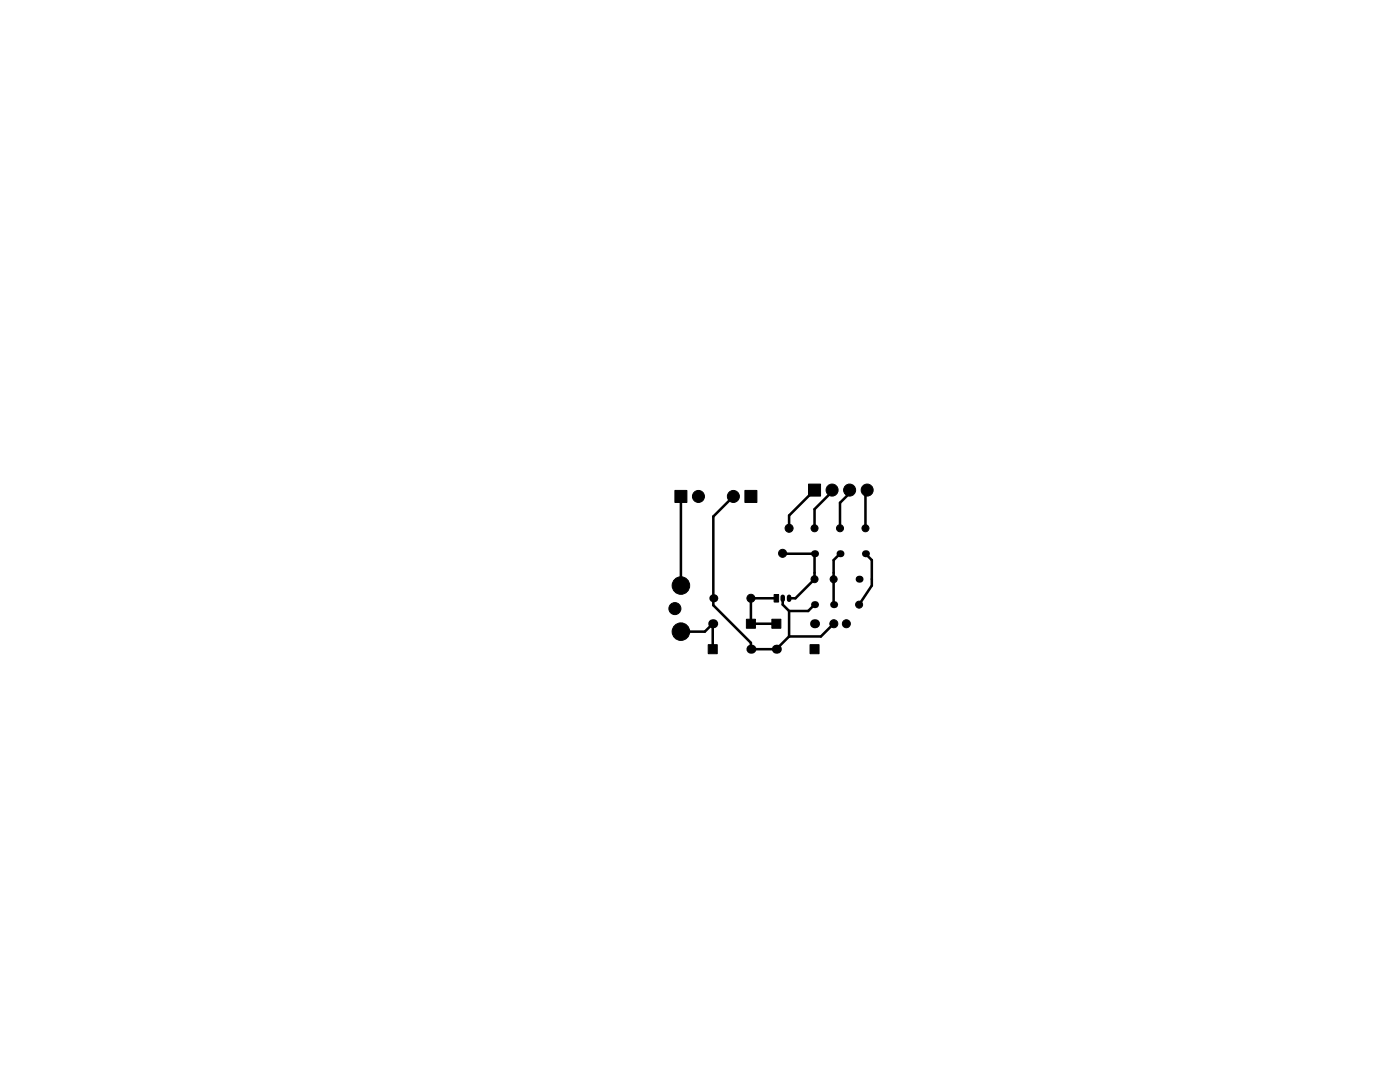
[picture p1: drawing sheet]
<svg xmlns="http://www.w3.org/2000/svg" width="279mm" height="216mm" viewBox="0 0 279 216" stroke-linecap="round" stroke-linejoin="round" font-family="sans-serif">
<g fill="#000" stroke="#000" stroke-width=".2">
<path d="M148.7 97.9h2.4v2.4h-2.4zM161.4 96.6h2.4v2.4h-2.4zM134.7 97.9h2.4v2.4h-2.4zM154.5 118.6h.9v1.5h-.9zM141.3 128.6h1.8v1.8h-1.8zM149 123.6h1.8v1.8h-1.8zM154 123.6h1.8v1.8h-1.8zM161.7 128.6h1.8v1.8h-1.8z"/>
<circle cx="139.4" cy="99.1" r="1.2"/>
<circle cx="146.4" cy="99.1" r="1.2"/>
<circle cx="166.1" cy="97.8" r="1.2"/>
<circle cx="169.6" cy="97.8" r="1.2"/>
<circle cx="173.1" cy="97.8" r="1.2"/>
<circle cx="135.9" cy="116.8" r="1.75"/>
<circle cx="149.9" cy="119.4" r=".8"/>
<circle cx="156.2" cy="110.4" r=".8"/>
<circle cx="157.5" cy="105.4" r=".8"/>
<circle cx="162.6" cy="105.4" r=".7"/>
<circle cx="162.6" cy="115.6" r=".7"/>
<circle cx="166.4" cy="115.6" r=".7"/>
<circle cx="167.6" cy="105.4" r=".7"/>
<circle cx="172.7" cy="105.4" r=".7"/>
<circle cx="134.7" cy="121.4" r="1.2"/>
<circle cx="135.9" cy="126" r="1.75"/>
<circle cx="166.4" cy="124.5" r=".8"/>
<circle cx="168.9" cy="124.5" r=".8"/>
<circle cx="171.4" cy="120.6" r=".7"/>
</g>
<g fill="#000">
<circle cx="142.4" cy="119.4" r=".8"/>
<circle cx="162.6" cy="110.5" r=".7"/>
<circle cx="167.6" cy="110.5" r=".7"/>
<circle cx="171.4" cy="115.6" r=".7"/>
<circle cx="172.7" cy="110.5" r=".7"/>
<circle cx="142.2" cy="124.5" r=".9"/>
<circle cx="149.9" cy="129.5" r=".9"/>
<circle cx="154.9" cy="129.5" r=".9"/>
<circle cx="162.6" cy="120.7" r=".7"/>
<circle cx="162.6" cy="124.5" r=".9"/>
<circle cx="166.4" cy="120.7" r=".7"/>
</g>
<path d="M156.2 119.1v.6M157.5 119.1v.6" fill="none" stroke="#000" stroke-width=".9"/>
<g fill="none" stroke="#000" stroke-width=".51">
<path d="M135.9 99.1v17.7M146.4 99.1l-4 4v17.7l7.5 7.5v1.2h5l2.6-2.5M162.6 97.8l-5.1 5.1v2.5M166.1 97.8v.3l-3.5 3.5v3.8M169.6 97.8v.6l-2 1.9v5.1M173.1 97.8l-.4 .3v7.3M154.9 119.4h-5v5.1h5M156.2 110.4l6.4 .1v5.1l-3.9 3.8h-1.2M156.2 119.4v1.3l1.3 1.2M167.6 110.5l-1.2 1.3v8.9M172.7 110.5l1.3 1.3v5l-2.6 3.9M135.9 126h4.8l1.5-1.5v5"/>
<path d="M157.5 121.9v5.1M162.6 120.7l-1.3 1.2h-3.8M166.4 124.5h.1M166.4 124.5l-2.6 2.5h-6.3"/>
</g>
</svg>
